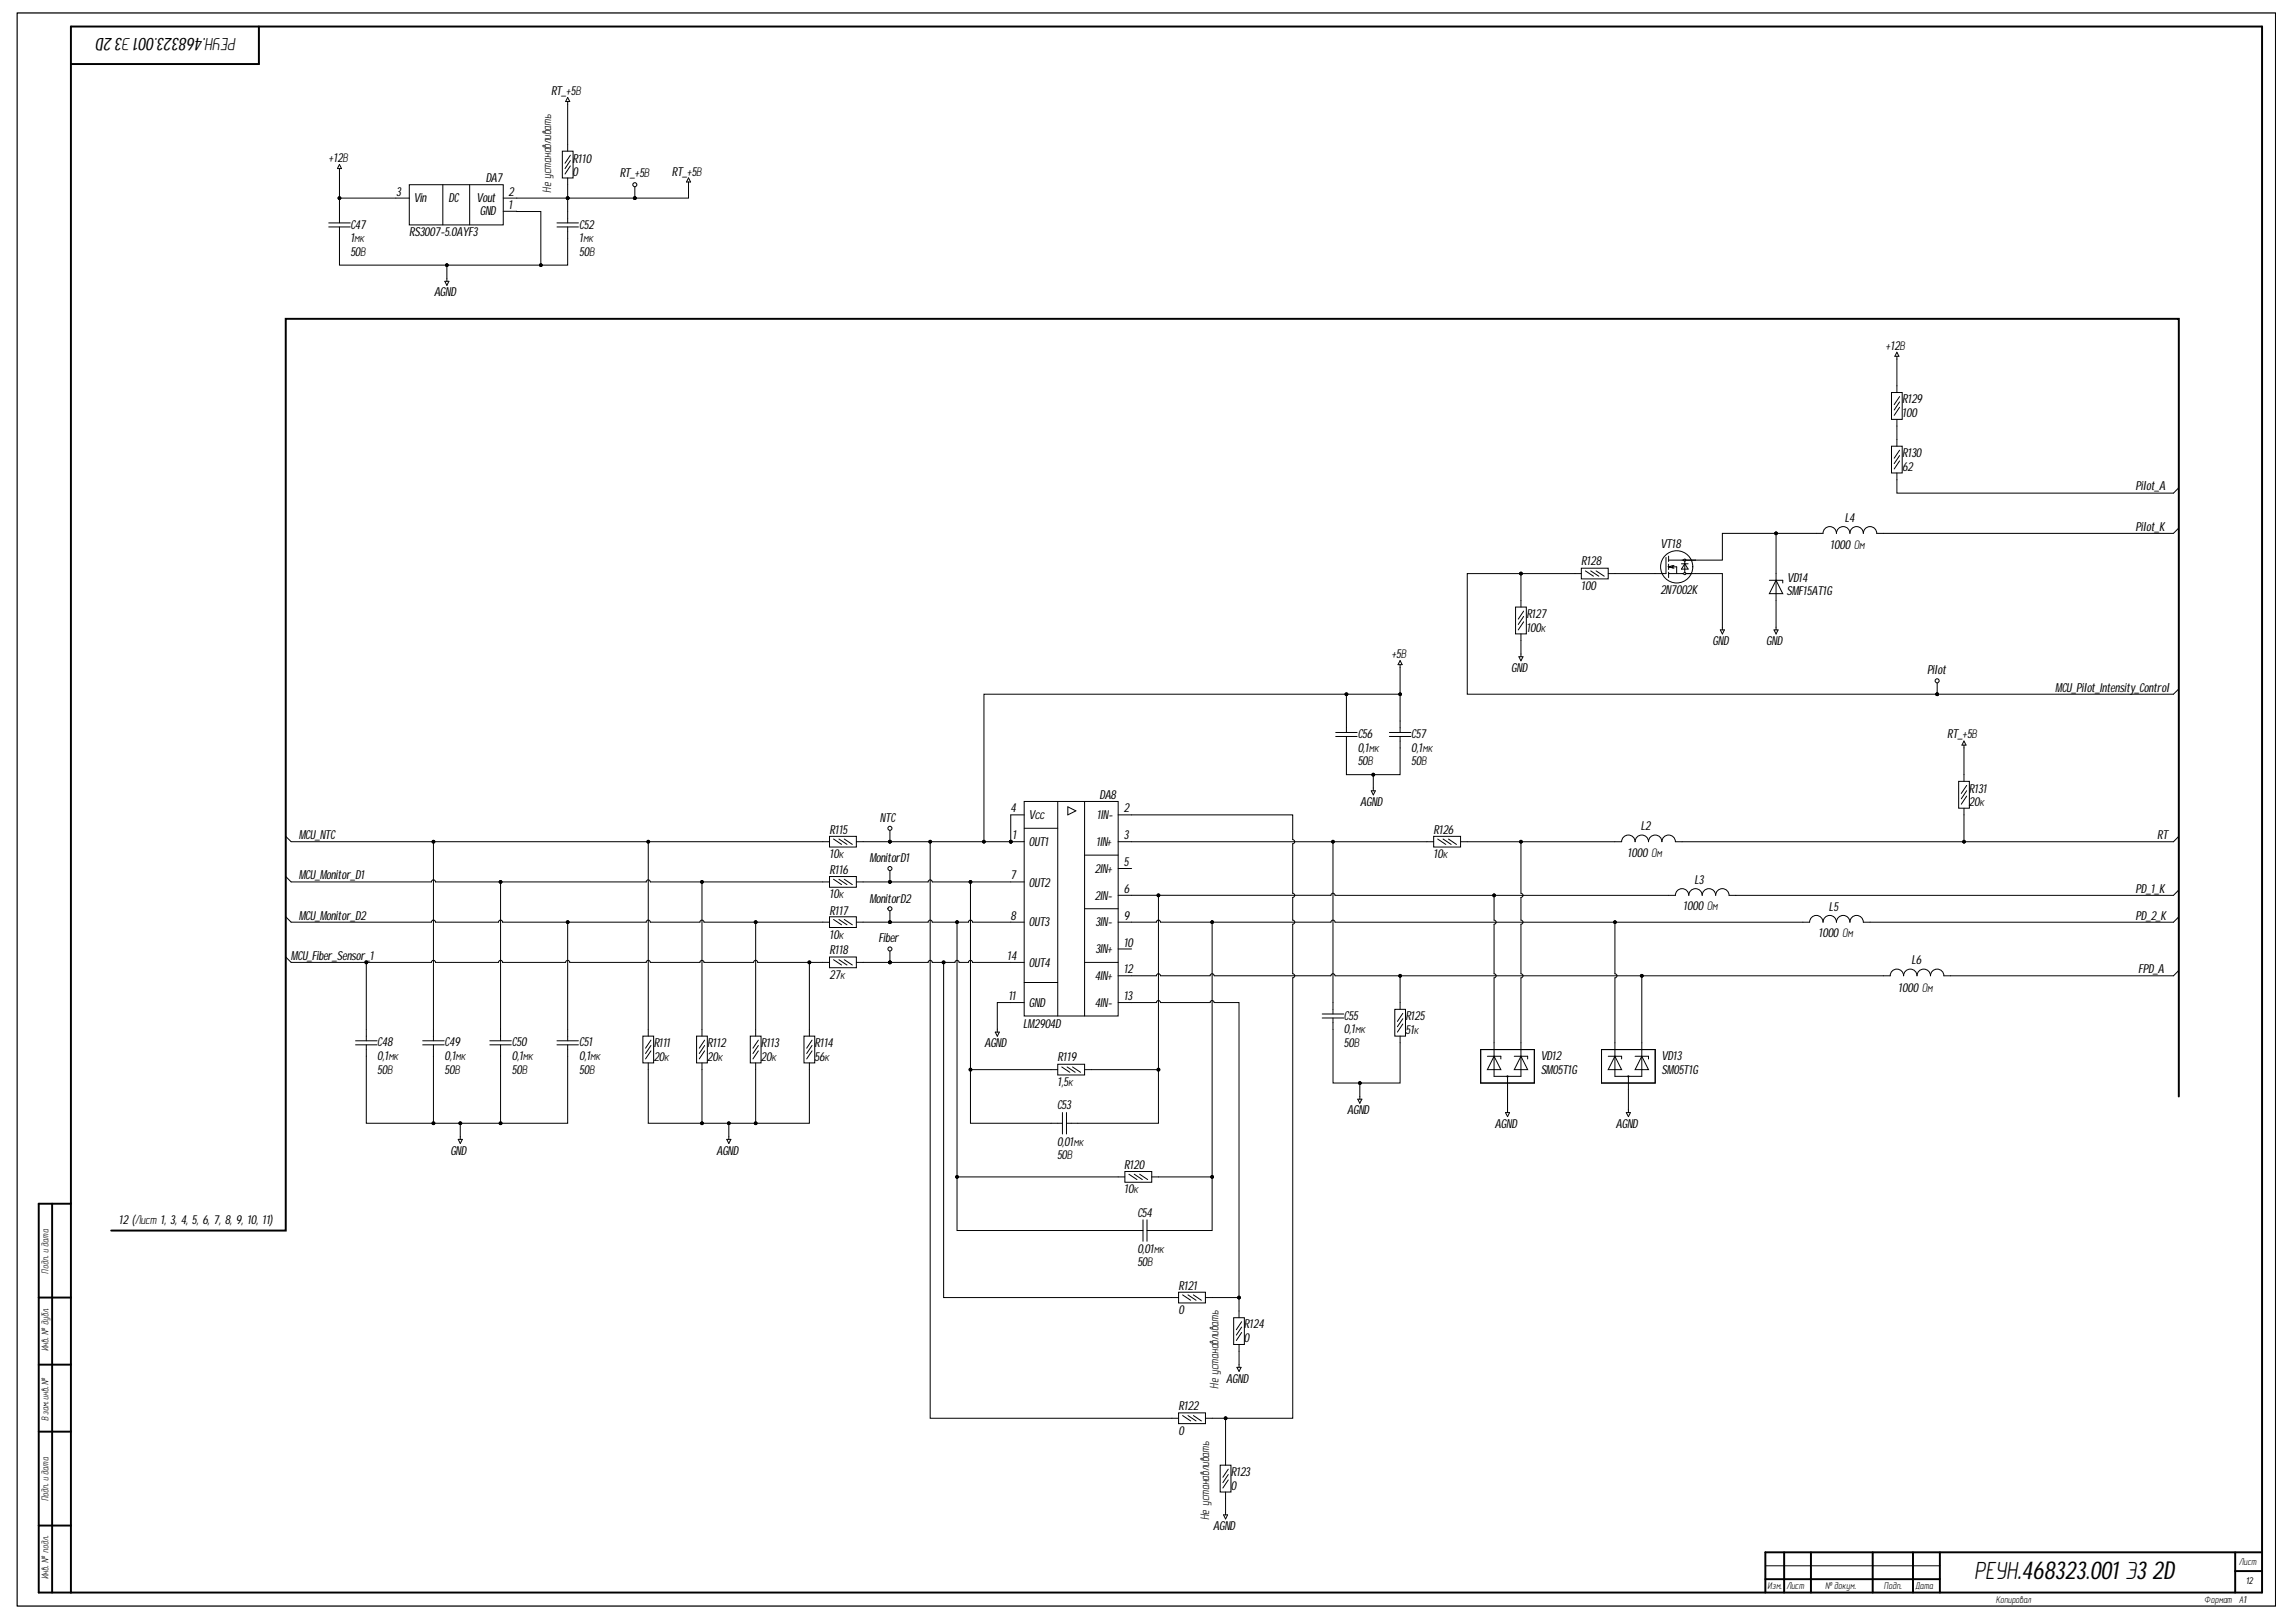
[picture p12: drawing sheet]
<svg xmlns="http://www.w3.org/2000/svg" width="297mm" height="210mm" viewBox="0 0 297 210" stroke-linecap="round" stroke-linejoin="round" font-family="sans-serif">
<defs><g id="words">
<text font-size="3.3" x="255.4" y="204.4">РЕУН.468323.001 Э32D</text>
<text font-size="2.3" x="30.6" y="4.9" transform="rotate(-180 30.6 4.9)">РЕУН.468323.001Э32D</text>
<g font-size="1.6">
<text x="71.3" y="12.3">RT_+5В</text>
<text x="42.5" y="21">+12В</text>
<text x="62.8" y="23.6">DA7</text>
<text x="74.1" y="22.7">0</text>
<text x="74.1" y="21">R110</text>
<text x="80.2" y="22.9">RT_+5В</text>
<text x="86.9" y="22.7">RT_+5В</text>
<text x="45.3" y="29.6">C47</text>
<text x="51.2" y="25.3">3</text>
<text x="53.5" y="26.2">Vin</text>
<text x="58" y="26.2">DC</text>
<text x="61.7" y="26.2">Vout</text>
<text x="62.1" y="27.9">GND</text>
<text x="65.8" y="25.3">2</text>
<text x="65.8" y="27">1</text>
<text x="71.3" y="24.9" transform="rotate(-90 71.3 24.9)">Не устанавливать</text>
<text x="74.9" y="29.6">C52</text>
<text x="45.3" y="31.3">1мк</text>
<text x="45.3" y="33.1">50В</text>
<text x="52.9" y="30.5">RS3007-5.0AYF3</text>
<text x="74.9" y="31.3">1мк</text>
<text x="74.9" y="33.1">50В</text>
<text x="56.2" y="38.4">AGND</text>
<text x="244" y="45.3">+12В</text>
<text x="246.1" y="54">100</text>
<text x="246.1" y="52.2">R129</text>
<text x="246.1" y="59.1">R130</text>
<text x="246.1" y="60.9">62</text>
<text x="276.3" y="63.4">Pilot_A</text>
<text x="214.8" y="71">VT18</text>
<text x="236.8" y="71.1">1000 Ом</text>
<text x="238.7" y="67.5">L4</text>
<text x="276.3" y="68.7">Pilot_K</text>
<text x="204.6" y="76.4">100</text>
<text x="204.6" y="73.2">R128</text>
<text x="214.8" y="76.9">2N7002K</text>
<text x="231.1" y="77">SMF15AT1G</text>
<text x="231.2" y="75.3">VD14</text>
<text x="197.5" y="81.8">100к</text>
<text x="197.5" y="80">R127</text>
<text x="221.6" y="83.5">GND</text>
<text x="228.5" y="83.5">GND</text>
<text x="180" y="85.2">+5В</text>
<text x="195.5" y="86.9">GND</text>
<text x="249.3" y="87.3">Pilot</text>
<text x="265.9" y="89.6">MCU_Pilot_Intensity_Control</text>
<text x="175.6" y="95.5">C56</text>
<text x="182.6" y="95.5">C57</text>
<text x="251.9" y="95.5">RT_+5В</text>
<text x="175.6" y="97.3">0,1мк</text>
<text x="175.6" y="99">50В</text>
<text x="182.6" y="97.3">0,1мк</text>
<text x="182.6" y="99">50В</text>
<text x="107.3" y="107.9">R115</text>
<text x="113.8" y="106.4">NTC</text>
<text x="130.7" y="105.1">4</text>
<text x="133.1" y="106">Vcc</text>
<text x="141.9" y="106">1IN-</text>
<text x="142.2" y="103.4">DA8</text>
<text x="145.4" y="105.1">2</text>
<text x="176" y="104.3">AGND</text>
<text x="185.5" y="107.9">R126</text>
<text x="212.3" y="107.5">L2</text>
<text x="254.7" y="104.3">20к</text>
<text x="254.7" y="102.6">R131</text>
<text x="38.6" y="108.6">MCU_NTC</text>
<text x="38.6" y="113.8">MCU_Monitor_D1</text>
<text x="107.3" y="111.1">10к</text>
<text x="107.3" y="113.1">R116</text>
<text x="112.5" y="111.6">MonitorD1</text>
<text x="130.7" y="113.8">7</text>
<text x="131" y="108.6">1</text>
<text x="133.1" y="109.5">OUT1</text>
<text x="141.7" y="113">2IN+</text>
<text x="141.8" y="109.5">1IN+</text>
<text x="145.4" y="112.1">5</text>
<text x="145.4" y="108.6">3</text>
<text x="185.5" y="111.1">10к</text>
<text x="210.6" y="110.9">1000 Ом</text>
<text x="279.1" y="108.6">RT</text>
<text x="38.6" y="119">MCU_Monitor_D2</text>
<text x="107.3" y="116.2">10к</text>
<text x="107.3" y="118.4">R117</text>
<text x="112.5" y="116.8">MonitorD2</text>
<text x="130.7" y="119">8</text>
<text x="133.1" y="114.7">OUT2</text>
<text x="133.1" y="119.9">OUT3</text>
<text x="141.7" y="116.4">2IN-</text>
<text x="141.7" y="119.9">3IN-</text>
<text x="145.4" y="115.6">6</text>
<text x="145.4" y="119">9</text>
<text x="217.8" y="117.8">1000 Ом</text>
<text x="219.2" y="114.4">L3</text>
<text x="236.6" y="117.9">L5</text>
<text x="276.3" y="115.6">PD_1_K</text>
<text x="276.3" y="119">PD_2_K</text>
<text x="37.6" y="124.2">MCU_Fiber_Sensor_1</text>
<text x="107.3" y="121.5">10к</text>
<text x="107.3" y="123.5">R118</text>
<text x="113.7" y="121.9">Fiber</text>
<text x="130.3" y="124.2">14</text>
<text x="133.1" y="125.1">OUT4</text>
<text x="141.7" y="123.3">3IN+</text>
<text x="145.4" y="122.5">10</text>
<text x="145.4" y="126">12</text>
<text x="235.3" y="121.3">1000 Ом</text>
<text x="247.3" y="124.7">L6</text>
<text x="276.6" y="126">FPD_A</text>
<text x="107.3" y="126.6">27к</text>
<text x="130.5" y="129.4">11</text>
<text x="133.1" y="130.3">GND</text>
<text x="141.7" y="126.8">4IN+</text>
<text x="141.7" y="130.3">4IN-</text>
<text x="145.4" y="129.4">13</text>
<text x="173.9" y="132">C55</text>
<text x="245.6" y="128.3">1000 Ом</text>
<text x="48.8" y="137.2">0,1мк</text>
<text x="48.8" y="135.4">C48</text>
<text x="57.5" y="137.2">0,1мк</text>
<text x="57.5" y="135.4">C49</text>
<text x="66.2" y="137.2">0,1мк</text>
<text x="66.2" y="135.4">C50</text>
<text x="74.9" y="137.2">0,1мк</text>
<text x="74.9" y="135.4">C51</text>
<text x="84.6" y="137.3">20к</text>
<text x="84.6" y="135.5">R111</text>
<text x="91.5" y="137.3">20к</text>
<text x="91.5" y="135.5">R112</text>
<text x="98.4" y="137.3">20к</text>
<text x="98.4" y="135.5">R113</text>
<text x="105.4" y="137.3">56к</text>
<text x="105.4" y="135.5">R114</text>
<text x="127.4" y="135.5">AGND</text>
<text x="132.3" y="133">LM2904D</text>
<text x="136.8" y="137.4">R119</text>
<text x="173.9" y="133.7">0,1мк</text>
<text x="173.9" y="135.5">50В</text>
<text x="181.8" y="133.8">51к</text>
<text x="181.8" y="132">R125</text>
<text x="199.3" y="137.2">VD12</text>
<text x="215" y="137.2">VD13</text>
<text x="48.8" y="139">50В</text>
<text x="57.5" y="139">50В</text>
<text x="66.2" y="139">50В</text>
<text x="74.9" y="139">50В</text>
<text x="136.7" y="143.5">C53</text>
<text x="136.8" y="140.6">1,5к</text>
<text x="199.3" y="139">SM05T1G</text>
<text x="215" y="139">SM05T1G</text>
<text x="58.3" y="149.4">GND</text>
<text x="92.7" y="149.4">AGND</text>
<text x="136.7" y="148.3">0,01мк</text>
<text x="174.3" y="144.2">AGND</text>
<text x="193.4" y="146">AGND</text>
<text x="209.1" y="146">AGND</text>
<text x="136.7" y="150">50В</text>
<text x="145.5" y="154.4">10к</text>
<text x="145.5" y="151.3">R120</text>
<text x="15.4" y="158.4">12 (Лист 1, 3, 4, 5, 6, 7, 8, 9, 10, 11)</text>
<text x="147.1" y="157.5">C54</text>
<text x="147.1" y="162.1">0,01мк</text>
<text x="147.1" y="163.9">50В</text>
<text x="152.5" y="166.9">R121</text>
<text x="152.5" y="170.1">0</text>
<text x="160.9" y="173.7">0</text>
<text x="160.9" y="171.9">R124</text>
<text x="157.6" y="179.7" transform="rotate(-90 157.6 179.7)">Не устанавливать</text>
<text x="158.6" y="178.9">AGND</text>
<text x="152.5" y="185.7">0</text>
<text x="152.5" y="182.5">R122</text>
<text x="159.2" y="191">R123</text>
<text x="156.5" y="196.7" transform="rotate(-90 156.5 196.7)">Не устанавливать</text>
<text x="159.2" y="192.8">0</text>
<text x="157" y="198">AGND</text>
</g>
<g font-size="1.3">
<text x="6.3" y="164.8" transform="rotate(-90 6.3 164.8)">Подп. и дата</text>
<text x="6.3" y="174.9" transform="rotate(-90 6.3 174.9)">Инв. № дубл.</text>
<text x="6.3" y="183.8" transform="rotate(-90 6.3 183.8)">Взам. инв. №</text>
<text x="6.3" y="194.3" transform="rotate(-90 6.3 194.3)">Подп. и дата</text>
<text x="289.6" y="202.5">Лист</text>
<text x="6.3" y="204.4" transform="rotate(-90 6.3 204.4)">Инв. № подл.</text>
<text x="228.7" y="205.6">Изм.</text>
<text x="231.1" y="205.6">Лист</text>
<text x="236.1" y="205.6">№ докум.</text>
<text x="243.7" y="205.6">Подп.</text>
<text x="247.8" y="205.6">Дата</text>
<text x="258.2" y="207.4">Копировал</text>
<text x="285.2" y="207.4">Формат</text>
<text x="289.6" y="207.4">А1</text>
<text x="290.5" y="205">12</text>
</g>
</g></defs>
<path d="M2.2 1.7h292.2v206.1h-292.2zM228.4 202.6h22.6" fill="none" stroke="#000" stroke-width=".13"/>
<g fill="none" stroke="#000" stroke-width=".25">
<path d="M33.5 3.4v4.9h-24.3M6.7 155.8v50.3M9.2 155.8h-4.2v50.3h287.6v-202.7h-283.4v202.7M5 176.6h4.2M5 167.9h4.2M5 185.3h4.2M5 197.4h4.2M228.4 204.4h22.6M230.8 200.9v5.2M234.3 200.9v5.2M242.3 200.9v5.2M247.5 200.9v5.2"/>
<path d="M251 200.9v5.2M289.2 200.9v5.2M289.2 203.3h3.4M292.6 200.9h-64.2v5.2"/>
</g>
<path d="M53 23.9h12.1v5.2h-12.1z" fill-rule="evenodd" fill="#fff"/>
<g fill="none" stroke="#000" stroke-width=".13">
<path d="M72.7 19.6h1.4v3.4h-1.4zM73.4 13.1v.4M73.4 18.7v.9M73.4 12.6l.3 .5h-.5zM42.5 28.8h2.8M42.5 29.4h2.8M43.9 21.8v.4M43.9 27.4v1.4M43.9 29.4v1.4M43.9 21.3l.3 .5h-.5zM51.2 25.6h1.8M53 23.9h12.1v5.2h-12.1z"/>
<path d="M57.3 23.9v5.2M57.5 36.4h.6l-.3 .5zM57.8 36v.4M60.8 23.9v5.2M65.1 25.6h1.7M65.1 27.3h1.7M72.1 28.8h2.7M72.1 29.4h2.7M73.4 23v.9M73.4 27.4v1.4M73.4 29.4v1.4M73.8 20.8l-.7 1"/>
<path d="M73.8 20.1l-.7 1M73.8 21.5l-.7 1M89.1 23l.2 .6h-.5zM89.1 23.6v.3"/>
<circle cx="130.8" cy="108.9" r=".17"/>
</g>
<circle cx="130.8" cy="108.9" r=".17" fill="#000"/>
<path d="M132.5 103.7h12.2v27.8h-12.2z" fill-rule="evenodd" fill="#fff"/>
<g fill="none" stroke="#000" stroke-width=".13">
<path d="M214.1 74.2h1.4M215.9 74.2h3.4M215.9 72.5h3.4M215.9 73.4h1v.8M215.9 72v.7M215.9 73v.7M215.9 74v.7M217.5 73h.9M218 73l.4 .6h-.9zM218 72.5v1.7M172.8 94.8h2.8M172.8 95.3h2.8"/>
<path d="M174.2 93.3v1.5M174.2 95.3v1.5M179.7 94.8h2.8M179.7 95.3h2.8M181.1 93.3v1.5M181.1 95.3v1.5M106.4 108.9h.9M106.4 119.3h.9M106.4 114.1h.9M107.3 108.2h3.5v1.4h-3.5zM107.3 113.4h3.5v1.4h-3.5zM107.3 118.6h3.5v1.4h-3.5z"/>
<path d="M107.8 108.6l1.1 .7M107.8 113.8l1.1 .7M107.8 119l1.1 .7M108.5 108.6l1.1 .7M108.5 113.8l1.1 .7M108.5 119l1.1 .7M109.2 108.6l1.1 .7M109.2 113.8l1.1 .7M109.2 119l1.1 .7M110.8 108.9h.9M110.8 119.3h.9M110.8 114.1h.9"/>
<path d="M130.8 105.5h1.7M130.8 108.9h1.7M130.8 119.3h1.7M130.8 114.1h1.7M132.5 103.7h12.2v27.8h-12.2zM132.5 107.2h4.3M136.8 103.7v27.8M138.1 104.4l1.1 .5-1.1 .6zM140.3 103.7v27.8M140.3 110.7h4.4M140.3 117.6h4.4M144.7 105.5h1.7"/>
<path d="M144.7 112.4h1.7M144.7 108.9h1.7M144.7 115.9h1.7M144.7 119.3h1.7M184.6 108.9h.9M185.5 108.2h3.5v1.4h-3.5zM186 108.6l1 .7M186.7 108.6l1 .7M187.4 108.6l1 .7M189 108.9h.8M46 134.7h2.8M46 135.2h2.8"/>
<path d="M47.4 133.2v1.5M47.4 135.2v1.5M54.7 134.7h2.8M54.7 135.2h2.8M56.1 133.2v1.5M56.1 135.2v1.5M63.4 134.7h2.7M63.4 135.2h2.7M64.8 133.2v1.5M64.8 135.2v1.5M72.1 134.7h2.7M72.1 135.2h2.7"/>
<path d="M73.4 133.2v1.5M73.4 135.2v1.5M83.2 134.1h1.4v3.5h-1.4zM83.9 133.2v.9M83.9 137.6v.8M84.2 135.3l-.7 1M84.2 136l-.7 1M84.2 134.6l-.7 1M90.1 134.1h1.4v3.5h-1.4zM90.8 133.2v.9M90.8 137.6v.8M91.2 135.3l-.7 1"/>
<path d="M91.2 136l-.7 1M91.2 134.6l-.7 1M97.1 134.1h1.4v3.5h-1.4zM97.8 133.2v.9M97.8 137.6v.8M98.1 135.3l-.7 1M98.1 136l-.7 1M98.1 134.6l-.7 1M104 134.1h1.4v3.5h-1.4zM104.7 133.2v.9M104.7 137.6v.8M105.1 135.3l-.7 1"/>
<path d="M105.1 136l-.7 1M105.1 134.6l-.7 1M106.4 124.5h.9M107.3 123.8h3.5v1.4h-3.5zM107.8 124.2l1.1 .7M108.5 124.2l1.1 .7M109.2 124.2l1.1 .7M110.8 124.5h.9M130.8 129.7h1.7M130.8 124.5h1.7M132.5 127.1h4.3M136 138.4h.8"/>
<path d="M136.8 137.7h3.5v1.4h-3.5zM137.4 138.1l1 .7M138.1 138.1l1 .7M138.8 138.1l1 .7M140.3 124.5h4.4M140.3 138.4h.9M144.7 122.8h1.7M144.7 126.3h1.7M144.7 129.7h1.7M171.1 131.2h2.7M171.1 131.7h2.7M172.5 129.7v1.5"/>
<path d="M172.5 131.7v1.5M180.4 130.6h1.4v3.5h-1.4zM181.1 129.7v.9M181.1 134.1v.8M181.5 131.8l-.7 1.1M181.5 131.1l-.7 1.1M181.5 132.5l-.7 1.1M136 145.4h1.4M137.4 144v2.8M138 145.4h1.4M138 144v2.8M144.7 152.3h.8"/>
<path d="M145.5 151.6h3.5v1.4h-3.5zM146 152l1.1 .6M146.4 159.2h1.5M146.7 152l1.1 .6M147.4 152l1.1 .6M147.9 157.9v2.7M148.4 159.2h1.5M148.4 157.9v2.7M149 152.3h.9M151.6 167.9h.9M152.5 167.2h3.4v1.4h-3.4zM153 167.6l1 .7"/>
<path d="M153.7 167.6l1 .7M154.4 167.6l1 .7M155.9 167.9h.9M159.6 170.5h1.4v3.5h-1.4zM160.3 169.7v.8M160.3 174v.9M160.6 171.7l-.7 1.1M160.6 171l-.7 1.1M160.6 172.4l-.7 1.1M151.6 183.5h.9M152.5 182.8h3.5v1.4h-3.5zM153 183.2l1 .7"/>
<path d="M153.7 183.2l1 .7M154.4 183.2l1 .7M156 183.5h.8M157.9 189.6h1.4v3.5h-1.4zM158.6 188.7v.9M158.6 193.1v.8M158.9 190.8l-.7 1.1M158.9 190.1l-.7 1.1M158.9 191.5l-.7 1.1"/>
<circle cx="130.8" cy="108.9" r=".17"/>
</g>
<circle cx="130.8" cy="108.9" r=".17" fill="#000"/>
<path d="M217.9 72.4h.2v.2h-.2z" fill="#fff"/>
<path d="M217.9 72.4h.2v.2h-.2z" fill="none" stroke="#000" stroke-width=".13"/>
<circle cx="218" cy="74.2" r=".14" fill="#fff"/>
<g fill="none" stroke="#000" stroke-width=".13">
<path d="M215.5 72.1v2.1M216.6 73.2l-.7 .2 .7 .1"/>
<circle cx="216.9" cy="73.4" r="2.08"/>
<circle cx="218" cy="74.2" r=".14"/>
</g>
<path d="M215.9 73.4l.5-.2v.3z" fill="#fff"/>
<g fill="none" stroke="#000" stroke-width=".13">
<path d="M196.1 78.6h1.4v3.4h-1.4zM196.8 77.7v.9M197.1 79.8l-.7 1M197.1 79.1l-.7 1M203.7 74.2h.9M204.6 73.5h3.5v1.4h-3.5zM205.1 73.9l1 .7M205.8 73.9l1 .7M206.5 73.9l1 .7M208.1 74.2h.8M215.9 73.4l.5-.2v.3zM217.6 72.5h1.7"/>
<path d="M196.8 82v.9M197.1 80.5l-.7 1"/>
</g>
<path d="M191.6 135.8h6.9v4.4h-6.9z" fill-rule="evenodd" fill="#fff"/>
<path d="M191.6 135.8h6.9v4.4h-6.9zM192.4 136.7h1.8v.3M193.3 136.7l.9 1.7h-1.8zM193.3 134.9v3.5M195.9 136.7h1.7v.3M196.8 136.7l.8 1.7h-1.7zM196.8 134.9v3.5M195 140.2v.8" fill="none" stroke="#000" stroke-width=".13"/>
<path d="M195 139.2h.1v.1h-.1z" fill="#fff"/>
<path d="M228.9 75.1h1.7v.3M229.8 75.1l.8 1.7h-1.7zM229.8 74.2v3.5M235 69h.8a.87 .87 0 0 1 .9-.9 .87 .87 0 0 1 .9 .9 .87 .87 0 0 1 .9-.9 .87 .87 0 0 1 .8 .9 .87 .87 0 0 1 .9-.9 .87 .87 0 0 1 .9 .9 .87 .87 0 0 1 .8-.9 .87 .87 0 0 1 .9 .9h.9M191.6 135.8h6.9v4.4h-6.9zM193.3 138.4v.9h3.5v-.9M195 139.2h.1v.1h-.1zM195 139.3v.9" fill="none" stroke="#000" stroke-width=".13"/>
<path d="M207.2 135.8h6.9v4.4h-6.9z" fill-rule="evenodd" fill="#fff"/>
<path d="M207.2 135.8h6.9v4.4h-6.9zM208.1 136.7h1.7v.3M208.9 136.7l.9 1.7h-1.7zM208.9 134.9v3.5M211.5 136.7h1.8v.3M212.4 136.7l.9 1.7h-1.8zM212.4 134.9v3.5M210.7 140.2v.8" fill="none" stroke="#000" stroke-width=".13"/>
<path d="M210.6 139.2h.1v.1h-.1z" fill="#fff"/>
<g fill="none" stroke="#000" stroke-width=".13">
<path d="M82.1 23.9v1.7M244.7 50.8h1.4v3.5h-1.4zM244.7 57.7h1.4v3.5h-1.4zM245.4 46.1v.4M245.4 49.9v.9M245.4 54.3v.8M245.4 56.9v.8M245.4 45.6l.3 .5h-.6zM245.8 52l-.7 1.1M245.8 52.7l-.7 1.1M245.8 51.3l-.7 1.1M245.8 59l-.7 1"/>
<path d="M245.8 59.6l-.7 1.1M245.8 58.3l-.7 1M245.4 61.2v.9M181.1 85.5l.3 .5h-.5zM181.1 86v.4M196.5 85h.5l-.2 .5zM196.8 84.6v.4M222.6 81.5h.5l-.3 .5zM222.8 81.2v.3M229.5 81.5h.5l-.2 .5zM229.8 81.2v.3M254.1 96.4v.4"/>
<path d="M254.1 95.9l.2 .5h-.5zM177.4 102.3h.5l-.2 .6zM177.7 102v.3M208.9 108.9h.9a.87 .87 0 0 1 .9-.8 .87 .87 0 0 1 .8 .8 .87 .87 0 0 1 .9-.8 .87 .87 0 0 1 .9 .8 .87 .87 0 0 1 .8-.8 .87 .87 0 0 1 .9 .8 .87 .87 0 0 1 .9-.8 .87 .87 0 0 1 .8 .8h.9M215.9 115.9h.8a.87 .87 0 0 1 .9-.9 .87 .87 0 0 1 .9 .9 .87 .87 0 0 1 .8-.9 .87 .87 0 0 1 .9 .9 .87 .87 0 0 1 .9-.9 .87 .87 0 0 1 .9 .9 .87 .87 0 0 1 .8-.9 .87 .87 0 0 1 .9 .9h.9M233.2 119.3h.9a.87 .87 0 0 1 .9-.8 .87 .87 0 0 1 .8 .8 .87 .87 0 0 1 .9-.8 .87 .87 0 0 1 .9 .8 .87 .87 0 0 1 .9-.8 .87 .87 0 0 1 .8 .8 .87 .87 0 0 1 .9-.8 .87 .87 0 0 1 .9 .8h.8M253.4 101.1h1.4v3.5h-1.4zM254.1 100.2v.9M254.1 104.6v.9M254.4 102.3l-.7 1.1M254.4 103l-.7 1.1M254.4 101.6l-.7 1.1"/>
<path d="M128.8 133.6h.5l-.3 .5zM129 133.2v.4M207.2 135.8h6.9v4.4h-6.9zM208.9 138.4v.9h3.5v-.9M210.6 139.2h.1v.1h-.1zM210.7 139.3v.9M243.7 126.3h.8a.87 .87 0 0 1 .9-.9 .87 .87 0 0 1 .9 .9 .87 .87 0 0 1 .8-.9 .87 .87 0 0 1 .9 .9 .87 .87 0 0 1 .9-.9 .87 .87 0 0 1 .9 .9 .87 .87 0 0 1 .8-.9 .87 .87 0 0 1 .9 .9h.9M59.3 147.4h.5l-.3 .6zM59.5 147.1v.3M94 147.4h.6l-.3 .6zM94.3 147.1v.3M175.7 142.2h.5l-.3 .6z"/>
<path d="M175.9 141.9v.3M194.8 144h.5l-.3 .5zM195 143.6v.4M210.4 144h.5l-.2 .5zM210.7 143.6v.4M160 176.9h.6l-.3 .6zM160.3 176.6v.3M158.3 196h.5l-.2 .6zM158.6 195.7v.3"/>
<circle cx="82.1" cy="25.6" r=".18"/>
</g>
<circle cx="82.1" cy="25.6" r=".18" fill="#000"/>
<circle cx="82.1" cy="23.9" r=".26" fill="#fff"/>
<g fill="none" stroke="#000" stroke-width=".13">
<path d="M250.6 88.1v1.7"/>
<circle cx="82.1" cy="23.9" r=".26"/>
<circle cx="250.6" cy="89.8" r=".18"/>
</g>
<circle cx="250.6" cy="89.8" r=".18" fill="#000"/>
<circle cx="250.6" cy="88.1" r=".26" fill="#fff"/>
<g fill="none" stroke="#000" stroke-width=".13">
<path d="M115.1 107.2v1.7"/>
<circle cx="250.6" cy="88.1" r=".26"/>
<circle cx="115.1" cy="108.9" r=".18"/>
</g>
<circle cx="115.1" cy="108.9" r=".18" fill="#000"/>
<circle cx="115.1" cy="107.2" r=".26" fill="#fff"/>
<g fill="none" stroke="#000" stroke-width=".13">
<path d="M115.1 112.4v1.7"/>
<circle cx="115.1" cy="107.2" r=".26"/>
<circle cx="115.1" cy="114.1" r=".18"/>
</g>
<circle cx="115.1" cy="114.1" r=".18" fill="#000"/>
<circle cx="115.1" cy="112.4" r=".26" fill="#fff"/>
<g fill="none" stroke="#000" stroke-width=".13">
<path d="M115.1 117.6v1.7"/>
<circle cx="115.1" cy="112.4" r=".26"/>
<circle cx="115.1" cy="119.3" r=".18"/>
</g>
<circle cx="115.1" cy="119.3" r=".18" fill="#000"/>
<circle cx="115.1" cy="117.6" r=".26" fill="#fff"/>
<g fill="none" stroke="#000" stroke-width=".13">
<path d="M115.1 122.8v1.7"/>
<circle cx="115.1" cy="117.6" r=".26"/>
<circle cx="115.1" cy="124.5" r=".18"/>
</g>
<circle cx="115.1" cy="124.5" r=".18" fill="#000"/>
<circle cx="115.1" cy="122.8" r=".26" fill="#fff"/>
<g fill="none" stroke="#000" stroke-width=".13">
<path d="M73.4 13.5v5.2M43.9 22.2v3.4M51.2 25.6h-7.3v1.8M57.8 34.3v1.7M66.8 27.3l3.2 .1v6.9h-26.1v-3.5M66.8 25.6h6.6v1.8M73.4 30.8v3.5h-3.4M73.4 23.9v1.7h15.7v-1.7M245.4 46.5v3.4M245.4 55.1v1.8M196.8 74.2h-7v15.6h91.4l.7-.6M203.7 74.2h-6.9v3.5"/>
<path d="M208.9 74.2h5.2M219.3 74.2h3.5v7M219.3 72.5h3.5v-3.5h7v5.2M229.8 69h5.2M229.8 77.7v3.5M245.4 62.1v1.7h35.8l.7-.7M281.9 68.3l-.7 .7h-37.5M174.2 89.8h6.9v3.5M174.2 96.8v3.4h6.9v-3.4M174.2 93.3v-3.5h-46.9v19.1M181 89.7h.3v.3h-.3zM181.1 86.4v3.4"/>
<path d="M196.8 82.9v1.7M254.1 96.8v3.4M37 118.6l.7 .7h18.1a.26 .26 0 0 1 .3-.2 .26 .26 0 0 1 .2 .2h8.2a.26 .26 0 0 1 .3-.2 .26 .26 0 0 1 .2 .2h18.6a.26 .26 0 0 1 .3-.2 .26 .26 0 0 1 .2 .2h6.5a.26 .26 0 0 1 .2-.2 .26 .26 0 0 1 .3 .2h15.3M37 113.4l.7 .7h18.1a.26 .26 0 0 1 .3-.2 .26 .26 0 0 1 .2 .2h27.3a.26 .26 0 0 1 .3-.2 .26 .26 0 0 1 .2 .2h22.3M37 108.2l.7 .7h68.7M56.1 108.9v24.3M64.8 114.1v19.1M73.4 119.3v13.9M83.9 108.9v24.3M90.8 114.1v19.1M97.8 119.3v13.9M111.7 119.3h8.4a.26 .26 0 0 1 .2-.2 .26 .26 0 0 1 .3 .2h4.7a.26 .26 0 0 1 .3-.2 .26 .26 0 0 1 .2 .2h5"/>
<path d="M111.7 114.1h8.4a.26 .26 0 0 1 .2-.2 .26 .26 0 0 1 .3 .2h10.2M120.3 108.9v74.6h31.3M123.8 119.3v33h20.9M125.6 114.1v31.3h10.4M130.8 105.5v3.4h-19.1M146.4 119.3h3.2a.26 .26 0 0 1 .3-.2 .26 .26 0 0 1 .2 .2h22.1a.26 .26 0 0 1 .3-.2 .26 .26 0 0 1 .2 .2h60.5M146.4 115.9h25.8a.26 .26 0 0 1 .3-.3 .26 .26 0 0 1 .2 .3h43.2M146.4 108.9h38.2M146.4 105.5h20.8v3.2a.26 .26 0 0 1 .3 .2 .26 .26 0 0 1-.3 .3v6.4a.27 .27 0 0 1 .3 .3 .27 .27 0 0 1-.3 .2v3a.26 .26 0 0 1 .3 .2 .26 .26 0 0 1-.3 .3v6.4a.26 .26 0 0 1 .3 .3 .26 .26 0 0 1-.3 .2M149.9 115.9v22.5h-8.7M156.8 119.3v33h-6.9M172.5 108.9v20.8"/>
<path d="M177.7 100.2v1.8M189.8 108.9h19.1M193.3 115.9v3.2a.26 .26 0 0 1 .3 .2 .26 .26 0 0 1-.3 .3v6.4a.26 .26 0 0 1 .3 .3 .26 .26 0 0 1-.3 .2v8.4M196.8 108.9v6.7a.26 .26 0 0 1 .2 .3 .26 .26 0 0 1-.2 .2v3a.26 .26 0 0 1 .2 .2 .26 .26 0 0 1-.2 .3v6.4a.26 .26 0 0 1 .2 .3 .26 .26 0 0 1-.2 .2v8.4M208.8 119.2h.3v.3h-.3zM208.9 119.3v6.7a.26 .26 0 0 1 .3 .3 .26 .26 0 0 1-.3 .2v8.4M254 108.8h.2v.2h-.2zM254.1 105.5v3.4M281.9 108.2l-.7 .7h-63.6M281.9 115.2l-.7 .7h-56.6M281.9 118.6l-.7 .7h-39.3M37 123.8l.7 .7h18.1a.26 .26 0 0 1 .3-.2 .26 .26 0 0 1 .2 .2h8.2a.26 .26 0 0 1 .3-.2 .26 .26 0 0 1 .2 .2h8.2a.27 .27 0 0 1 .2-.2 .27 .27 0 0 1 .3 .2h9.9a.26 .26 0 0 1 .3-.2 .26 .26 0 0 1 .2 .2h6.5a.26 .26 0 0 1 .2-.2 .26 .26 0 0 1 .3 .2h6.4a.26 .26 0 0 1 .3-.2 .26 .26 0 0 1 .2 .2h6.7"/>
<path d="M47.4 136.7v8.7h8.7v-8.7M47.4 124.5v8.7M64.8 136.7v8.7h-8.7M73.4 136.7v8.7h-8.6M83.9 138.4v7h20.8v-7M90.8 138.4v7M97.8 138.4v7M106.4 124.5h-1.7v8.7M111.7 124.5h8.4a.26 .26 0 0 1 .2-.2 .26 .26 0 0 1 .3 .2h2.9a.27 .27 0 0 1 .3-.2 .27 .27 0 0 1 .3 .2h1.2a.26 .26 0 0 1 .3-.2 .26 .26 0 0 1 .2 .2h5M122.1 124.5v43.4h29.5M125.6 138.4h10.4M130.8 129.7h-1.8v3.5"/>
<path d="M146.4 129.7h3.2a.26 .26 0 0 1 .3-.2 .26 .26 0 0 1 .2 .2h6.5a.26 .26 0 0 1 .2-.2 .26 .26 0 0 1 .3 .2h3.2v38.2h-3.5M146.4 126.3h3.2a.26 .26 0 0 1 .3-.3 .26 .26 0 0 1 .2 .3h6.5a.26 .26 0 0 1 .2-.3 .26 .26 0 0 1 .3 .3h15.1a.26 .26 0 0 1 .3-.3 .26 .26 0 0 1 .2 .3h71M149.9 138.4v7h-10.5M167.2 126.5v57h-10.4M172.5 133.2v7h8.6v-5.3M181.1 126.3v3.4M212.4 126.3v8.6M281.9 125.6l-.7 .7h-28.8M59.5 145.4v1.7M94.3 145.4v1.7M123.8 152.3v6.9h22.6M156.8 152.3v6.9h-6.9"/>
<path d="M175.9 140.2v1.7M195 141v2.6M210.7 141v2.6M160.3 167.9v1.8M160.3 174.9v1.7M158.6 183.5v5.2M158.6 193.9v1.8"/>
<circle cx="43.9" cy="25.6" r=".18"/>
<circle cx="57.8" cy="34.3" r=".18"/>
<circle cx="70" cy="34.3" r=".18"/>
<circle cx="73.4" cy="25.6" r=".18"/>
<circle cx="82.1" cy="25.6" r=".18"/>
<circle cx="196.8" cy="74.2" r=".18"/>
<circle cx="229.8" cy="69" r=".18"/>
<circle cx="174.2" cy="89.8" r=".18"/>
<circle cx="250.6" cy="89.8" r=".18"/>
<circle cx="56.1" cy="108.9" r=".18"/>
<circle cx="64.8" cy="114.1" r=".18"/>
<circle cx="73.4" cy="119.3" r=".18"/>
<circle cx="83.9" cy="108.9" r=".18"/>
<circle cx="90.8" cy="114.1" r=".18"/>
<circle cx="97.8" cy="119.3" r=".18"/>
<circle cx="115.1" cy="108.9" r=".18"/>
<circle cx="115.1" cy="114.1" r=".18"/>
<circle cx="115.1" cy="119.3" r=".18"/>
<circle cx="120.3" cy="108.9" r=".18"/>
<circle cx="123.8" cy="119.3" r=".18"/>
<circle cx="125.6" cy="114.1" r=".18"/>
<circle cx="127.3" cy="108.9" r=".18"/>
<circle cx="130.8" cy="108.9" r=".17"/>
<circle cx="149.9" cy="115.9" r=".18"/>
<circle cx="156.8" cy="119.3" r=".18"/>
<circle cx="172.4" cy="108.9" r=".17"/>
<circle cx="177.7" cy="100.2" r=".18"/>
<circle cx="193.3" cy="115.9" r=".18"/>
<circle cx="196.8" cy="108.9" r=".18"/>
<circle cx="47.4" cy="124.5" r=".18"/>
<circle cx="104.7" cy="124.5" r=".18"/>
<circle cx="115.1" cy="122.8" r=".26"/>
<circle cx="115.1" cy="124.5" r=".18"/>
<circle cx="122.1" cy="124.5" r=".18"/>
<circle cx="125.6" cy="138.4" r=".18"/>
<circle cx="149.9" cy="138.4" r=".18"/>
<circle cx="181.1" cy="126.3" r=".18"/>
<circle cx="212.4" cy="126.3" r=".18"/>
<circle cx="56.1" cy="145.4" r=".18"/>
<circle cx="59.5" cy="145.4" r=".18"/>
<circle cx="64.8" cy="145.4" r=".18"/>
<circle cx="90.8" cy="145.4" r=".18"/>
<circle cx="94.3" cy="145.4" r=".17"/>
<circle cx="97.8" cy="145.4" r=".18"/>
<circle cx="123.8" cy="152.3" r=".18"/>
<circle cx="156.8" cy="152.3" r=".18"/>
<circle cx="175.9" cy="140.2" r=".17"/>
<circle cx="160.3" cy="167.9" r=".18"/>
<circle cx="158.6" cy="183.5" r=".18"/>
</g>
<g fill="#000">
<path d="M181 89.7h.3v.3h-.3zM208.8 119.2h.3v.3h-.3zM254 108.8h.2v.2h-.2z"/>
<circle cx="43.9" cy="25.6" r=".18"/>
<circle cx="57.8" cy="34.3" r=".18"/>
<circle cx="70" cy="34.3" r=".18"/>
<circle cx="73.4" cy="25.6" r=".18"/>
<circle cx="82.1" cy="25.6" r=".18"/>
<circle cx="196.8" cy="74.2" r=".18"/>
<circle cx="229.8" cy="69" r=".18"/>
<circle cx="174.2" cy="89.8" r=".18"/>
<circle cx="250.6" cy="89.8" r=".18"/>
<circle cx="56.1" cy="108.9" r=".18"/>
<circle cx="64.8" cy="114.1" r=".18"/>
<circle cx="73.4" cy="119.3" r=".18"/>
<circle cx="83.9" cy="108.9" r=".18"/>
<circle cx="90.8" cy="114.1" r=".18"/>
<circle cx="97.8" cy="119.3" r=".18"/>
<circle cx="115.1" cy="108.9" r=".18"/>
<circle cx="115.1" cy="114.1" r=".18"/>
<circle cx="115.1" cy="119.3" r=".18"/>
<circle cx="120.3" cy="108.9" r=".18"/>
<circle cx="123.8" cy="119.3" r=".18"/>
<circle cx="125.6" cy="114.1" r=".18"/>
<circle cx="127.3" cy="108.9" r=".18"/>
<circle cx="130.8" cy="108.9" r=".17"/>
<circle cx="149.9" cy="115.9" r=".18"/>
<circle cx="156.8" cy="119.3" r=".18"/>
<circle cx="172.4" cy="108.9" r=".17"/>
<circle cx="177.7" cy="100.2" r=".18"/>
<circle cx="193.3" cy="115.9" r=".18"/>
<circle cx="196.8" cy="108.9" r=".18"/>
<circle cx="47.4" cy="124.5" r=".18"/>
<circle cx="104.7" cy="124.5" r=".18"/>
<circle cx="115.1" cy="124.5" r=".18"/>
<circle cx="122.1" cy="124.5" r=".18"/>
<circle cx="125.6" cy="138.4" r=".18"/>
<circle cx="149.9" cy="138.4" r=".18"/>
<circle cx="181.1" cy="126.3" r=".18"/>
<circle cx="212.4" cy="126.3" r=".18"/>
<circle cx="56.1" cy="145.4" r=".18"/>
<circle cx="59.5" cy="145.4" r=".18"/>
<circle cx="64.8" cy="145.4" r=".18"/>
<circle cx="90.8" cy="145.4" r=".18"/>
<circle cx="94.3" cy="145.4" r=".17"/>
<circle cx="97.8" cy="145.4" r=".18"/>
<circle cx="123.8" cy="152.3" r=".18"/>
<circle cx="156.8" cy="152.3" r=".18"/>
<circle cx="175.9" cy="140.2" r=".17"/>
<circle cx="160.3" cy="167.9" r=".18"/>
<circle cx="158.6" cy="183.5" r=".18"/>
</g>
<path d="M281.9 141.9v-100.6h-244.9v117.9h-22.6" fill="none" stroke="#000" stroke-width=".25"/>
<use href="#words"/>
</svg>
